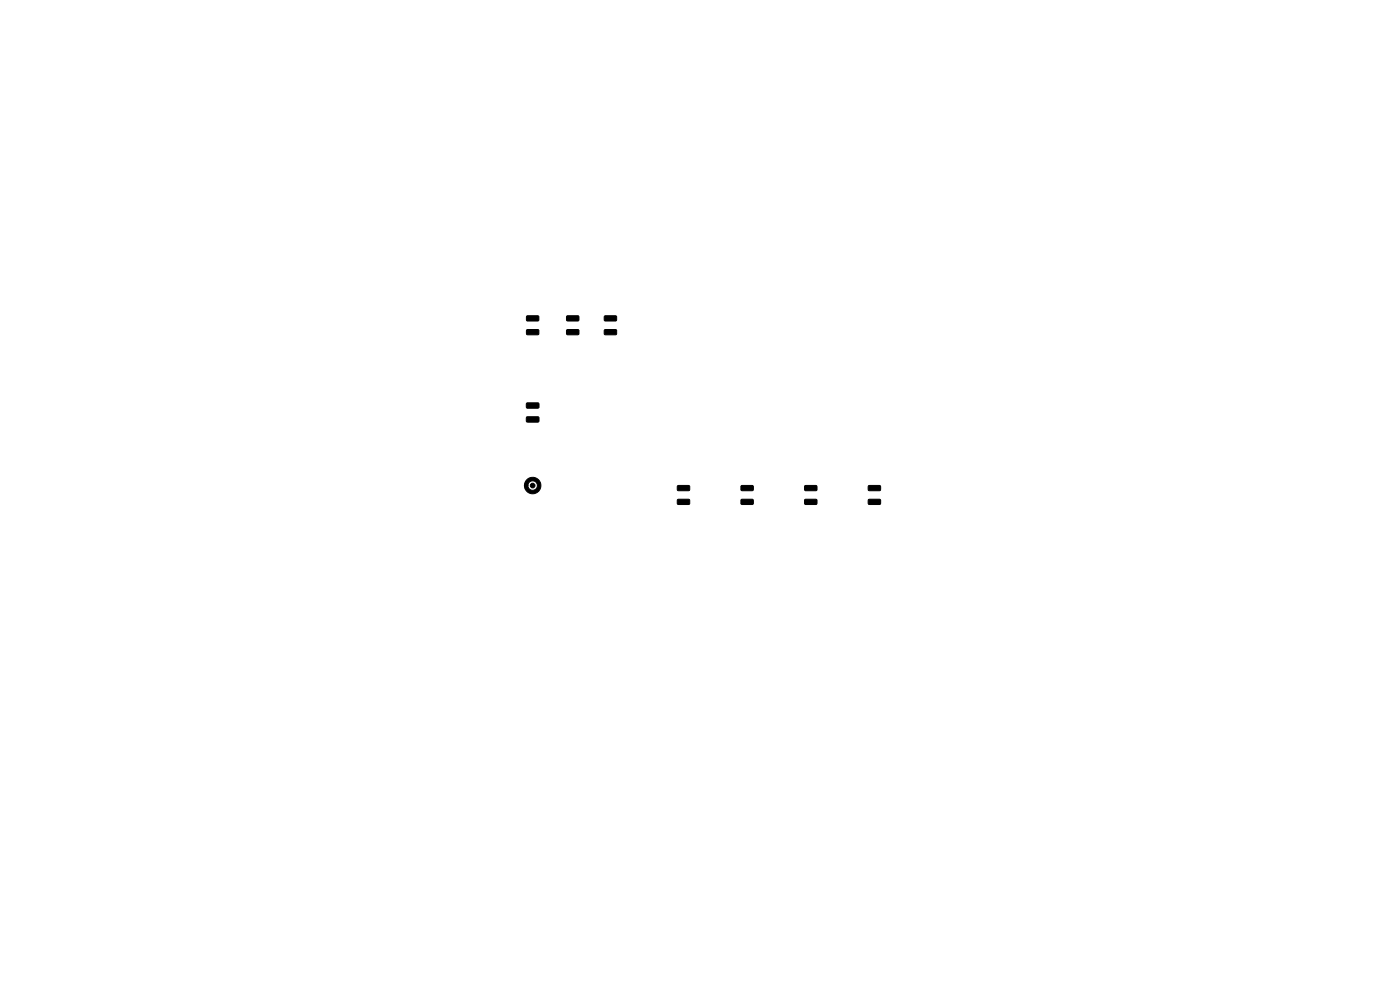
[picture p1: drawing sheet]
<svg xmlns="http://www.w3.org/2000/svg" width="297mm" height="210mm" viewBox="0 0 297 210" stroke-linecap="round" stroke-linejoin="round" font-family="sans-serif">
<g fill="#000" stroke="#000" stroke-width=".21">
<path d="M111.7 67h2.5l.1 .2v.7l-.2 .2h-2.3l-.1-.2zM111.7 70l2.5-.1 .1 .2v.8l-.2 .1h-2.3l-.1-.2zM120.2 70l2.5-.1 .1 .2v.8l-.2 .1h-2.3l-.1-.2zM120.2 67h2.5l.1 .2v.7l-.2 .2h-2.3l-.1-.2zM128.2 67h2.5l.1 .2v.7l-.2 .2h-2.3l-.1-.2zM128.2 70l2.5-.1 .1 .2v.8l-.2 .1h-2.3l-.1-.2zM111.7 88.5l2.5-.1 .2 .3-.1 .7-.2 .1h-2.3l-.1-.2zM111.7 85.5h2.5l.2 .2-.1 .7-.2 .2h-2.3l-.1-.2zM111.7 101.8a1.75 1.75 0 0 1 2.8 .3 1.75 1.75 0 0 1-1 2.6 1.75 1.75 0 0 1-2.3-1.7h.8a1 1 0 0 0 1.4 .9 1 1 0 0 0 .2-1.7 1 1 0 0 0-1.6 .6v.2h-.8l.2-.8zM143.7 103h2.5l.1 .2v.7l-.2 .2h-2.3l-.1-.3zM143.7 106l2.5-.1 .1 .2v.8l-.2 .1h-2.3l-.1-.2zM157.2 103h2.5l.1 .2v.7l-.2 .2h-2.3l-.1-.3z"/>
<path d="M157.2 106l2.5-.1 .1 .2v.8l-.2 .1h-2.3l-.1-.2zM170.7 103h2.5l.1 .2v.7l-.2 .2h-2.3l-.1-.3zM170.7 106l2.5-.1 .1 .2v.8l-.2 .1h-2.3l-.1-.2zM184.2 103h2.5l.1 .2v.7l-.2 .2h-2.3l-.1-.3zM184.2 106l2.5-.1 .1 .2v.8l-.2 .1h-2.3l-.1-.2z"/>
<circle cx="113" cy="103" r=".5"/>
</g>
</svg>
